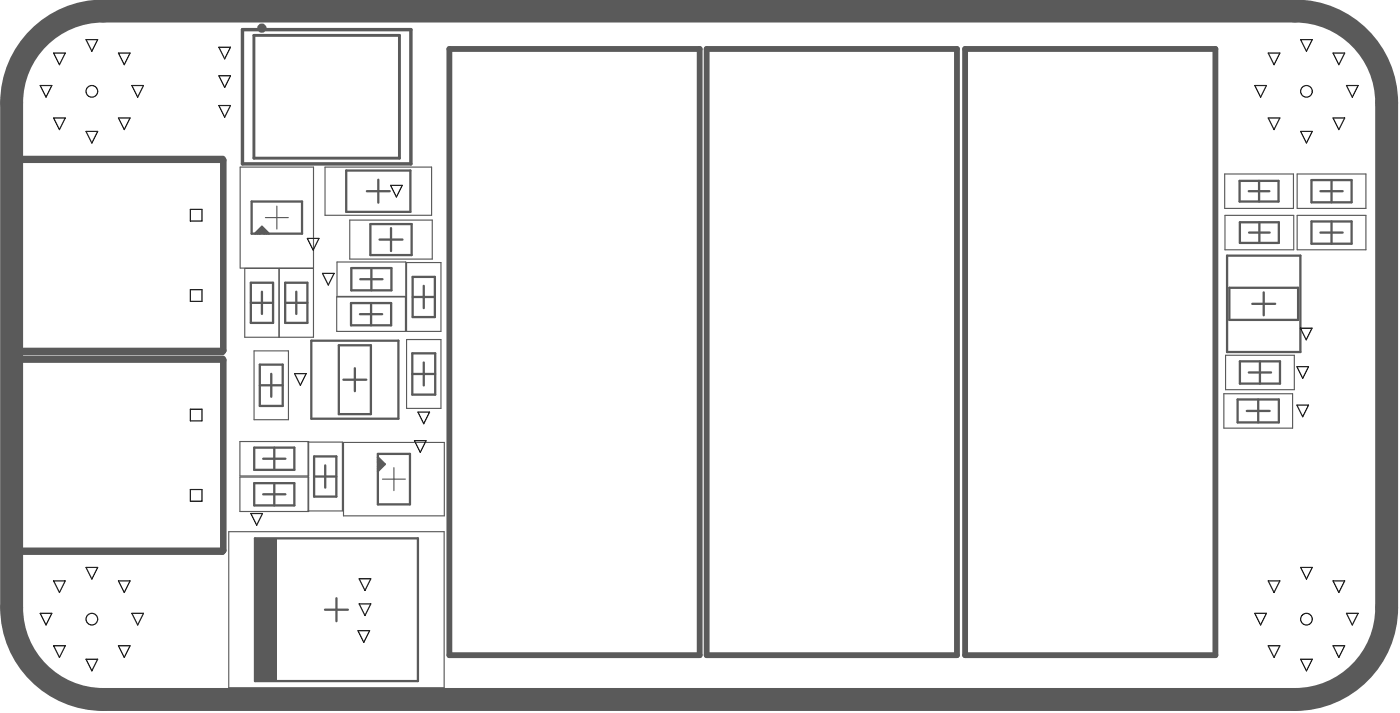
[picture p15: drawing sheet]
<svg xmlns="http://www.w3.org/2000/svg" width="203mm" height="103mm" viewBox="0 0 203 103" stroke-linecap="round" stroke-linejoin="round" font-family="sans-serif">
<g fill="none" stroke="#5a5a5a" stroke-width=".17">
<path d="M34.9 24.2h10.6v14.7h-10.6zM35.5 38.9h10v10h-10zM38.5 31.5h3.3M40.2 29.9v3.3M40.5 38.9v10M47.2 24.2h15.4v7h-15.4zM48.9 38h10v5h-10zM50.8 31.9h11.9v5.7h-11.9zM59 38.1h5v9.9h-5zM177.8 25.2h9.9v5h-9.9zM177.8 31.2h10v5h-10zM188.3 31.2h10v5h-10z"/>
<path d="M188.3 25.2h10v5h-10zM36.9 50.9h5v9.9h-5zM48.9 43.1h9.9v4.9h-9.9zM59 49.2h5v10h-5zM177.6 57.1h10v5h-10zM177.9 51.5h10v5h-10zM33.2 77.1h31.3v22.6h-31.3zM34.8 64h10v5h-10zM34.8 69.2h10v5h-10zM44.7 64.1h5v10h-5zM49.9 64.1h14.6v10.7h-14.6zM55.5 69.5h3.3"/>
<path d="M57.2 67.8v3.3"/>
</g>
<g fill="none" stroke="#5a5a5a" stroke-width=".33">
<path d="M36.5 29.2h7.3v4.7h-7.3zM37 33.9l1-1 1 1M37.4 33.9l.6-.7 .7 .7M37.7 33.9l.3-.4 .4 .4M50.3 24.7h9.3v6h-9.3zM51 38.9h5.8v3.2h-5.8zM53.2 27.7h3.4M53.8 32.5h5.9v4.5h-5.9zM53.9 38.9v3.2M54.9 26.1v3.3M55.1 34.7h3.3M56.8 33.1v3.3"/>
<path d="M178.1 37.1h10.6v13.9h-10.6zM179.9 26.2h5.7v3h-5.7zM180 32.2h5.6v3h-5.6zM181.2 27.7h3M181.3 33.7h3M182.7 26.2v3M182.8 32.2v3M190.4 26.1h5.8v3.2h-5.8zM190.4 32.1h5.8v3.2h-5.8zM191.7 27.7h3.2M191.7 33.7h3.2M193.3 26.1v3.2"/>
<path d="M193.3 32.1v3.2M36.4 43.9h3.2M36.4 41h3.2v5.8h-3.2zM37.7 55.9h3.3M37.7 52.9h3.3v6h-3.3zM38 42.3v3.2M39.4 54.2v3.3M41.4 43.9h3.2M41.4 41h3.2v5.8h-3.2zM43 42.3v3.2M45.2 49.4h12.6v11.3h-12.6zM49.2 50.1h4.6v9.9h-4.6z"/>
<path d="M49.8 55h3.4M50.9 43.9h5.9v3.3h-5.9zM51.5 53.4v3.3M52.2 45.5h3.3M52.3 40.5h3.2M53.9 43.9v3.3M59.8 54.2h3.4M59.8 51.2h3.4v6h-3.4zM59.9 43.1h3.2M59.9 40.1h3.2v5.9h-3.2zM61.5 41.4v3.3M61.5 52.6v3.3"/>
<path d="M178.4 41.7h10v4.7h-10zM179.6 57.9h6v3.3h-6zM180 52.4h5.8v3.2h-5.8zM181 59.6h3.3M181.3 54h3.2M181.8 44h3.3M182.6 57.9v3.3M182.9 52.4v3.2M183.4 42.4v3.3M36.9 64.9h5.8v3.2h-5.8zM36.9 70h5.8v3.3h-5.8zM37 78h23.7v20.7h-23.7z"/>
<path d="M38.2 71.7h3.2M38.2 66.5h3.2M39.8 64.9v3.2M39.8 70v3.3M45.6 69.1h3.2M45.6 66.2h3.2v5.8h-3.2zM47.2 67.5v3.2M54.8 66.6l.7 .7-.7 .7M54.8 66.3l1 1-1 1M54.8 65.8h4.7v7.3h-4.7zM54.8 67l.4 .3-.4 .3M47.2 88.4h3.3"/>
<path d="M48.8 86.7v3.4"/>
</g>
<path d="M65.2 7.1h36.4v87.9h-36.4zM102.6 7.1h36.3v87.9h-36.3zM140.1 7.1h36.3v87.9h-36.3zM1.9 23.2h30.6v27.6h-30.6zM32.4 23h-30.6l-.2 .2v27.8l.1 .1h30.6l.1-.1v-27.8M1.9 52.2h30.6v27.6h-30.6zM32.4 52h-30.6l-.2 .1v27.8l.1 .1h30.6l.1-.1v-27.8" fill="none" stroke="#5a5a5a" stroke-width=".85"/>
<path d="M35.2 4.3h24.4v19.5h-24.4z" fill="none" stroke="#5a5a5a" stroke-width=".5"/>
<path d="M36.9 5.1h21.1v17.8h-21.1z" fill="none" stroke="#5a5a5a" stroke-width=".42"/>
<circle cx="38" cy="4.1" r=".33" fill="none" stroke="#5a5a5a" stroke-width=".67"/>
<path d="M37 78h3.2v20.7h-3.2z" fill-rule="evenodd" fill="#5a5a5a"/>
<path d="M6.1 5a13.3 13.3 0 0 1 8.9-3.4h173a13.3 13.3 0 0 1 13.3 13.3v73.2a13.3 13.3 0 0 1-13.3 13.3h-173a13.3 13.3 0 0 1-13.3-13.3v-73.2a13.3 13.3 0 0 1 4.4-9.9z" fill="none" stroke="#5a5a5a" stroke-width="3.3"/>
<g fill="none" stroke="#000" stroke-width=".17">
<path d="M5.8 12.4h1.7l-.8 1.7zM7.8 17.1h1.7l-.9 1.7zM7.8 7.7h1.7l-.9 1.7zM12.5 5.7h1.7l-.9 1.7zM12.5 19.1h1.7l-.9 1.6zM17.2 7.7h1.7l-.9 1.7zM17.2 17.1h1.7l-.9 1.7zM19.1 12.4h1.7l-.8 1.7zM31.8 15.3h1.7l-.9 1.7zM31.8 11h1.7l-.9 1.7zM31.8 6.8h1.7l-.9 1.7zM182.1 12.4h1.7l-.8 1.7z"/>
<path d="M184.1 7.7h1.7l-.9 1.7zM184.1 17.1h1.7l-.9 1.7zM188.8 5.7h1.7l-.9 1.7zM188.8 19.1h1.7l-.9 1.6zM193.5 7.7h1.7l-.9 1.7zM193.5 17.1h1.7l-.9 1.7zM195.4 12.4h1.7l-.8 1.7zM27.6 30.4h1.7v1.6h-1.7zM44.6 34.6h1.7l-.8 1.7zM46.8 39.6h1.7l-.8 1.7zM56.7 26.9h1.7l-.9 1.7zM27.6 42h1.7v1.7h-1.7z"/>
<path d="M27.6 59.3h1.7v1.7h-1.7zM42.8 54.2h1.6l-.8 1.7zM60.7 59.7h1.7l-.9 1.7zM188.2 53.2h1.7l-.8 1.6zM188.2 58.7h1.7l-.8 1.7zM188.7 47.6h1.7l-.8 1.7zM27.6 71h1.7v1.7h-1.7zM36.4 74.4h1.7l-.8 1.7zM60.2 63.9h1.6l-.8 1.7zM5.8 88.9h1.7l-.8 1.7zM7.8 84.2h1.7l-.9 1.7zM7.8 93.6h1.7l-.9 1.7z"/>
<path d="M12.5 82.3h1.7l-.9 1.7zM12.5 95.6h1.7l-.9 1.7zM17.2 84.2h1.7l-.9 1.7zM17.2 93.6h1.7l-.9 1.7zM19.1 88.9h1.7l-.8 1.7zM52 91.4h1.6l-.8 1.7zM52.1 87.5h1.7l-.8 1.7zM52.1 83.9h1.7l-.8 1.7zM182.1 88.9h1.7l-.8 1.7zM184.1 84.2h1.7l-.9 1.7zM184.1 93.6h1.7l-.9 1.7zM188.8 82.3h1.7l-.9 1.7z"/>
<path d="M188.8 95.6h1.7l-.9 1.7zM193.5 84.2h1.7l-.9 1.7zM193.5 93.6h1.7l-.9 1.7zM195.4 88.9h1.7l-.8 1.7z"/>
<circle cx="13.3" cy="13.2" r=".84"/>
<circle cx="189.6" cy="13.2" r=".84"/>
<circle cx="13.3" cy="89.8" r=".84"/>
<circle cx="189.6" cy="89.8" r=".84"/>
</g>
</svg>
